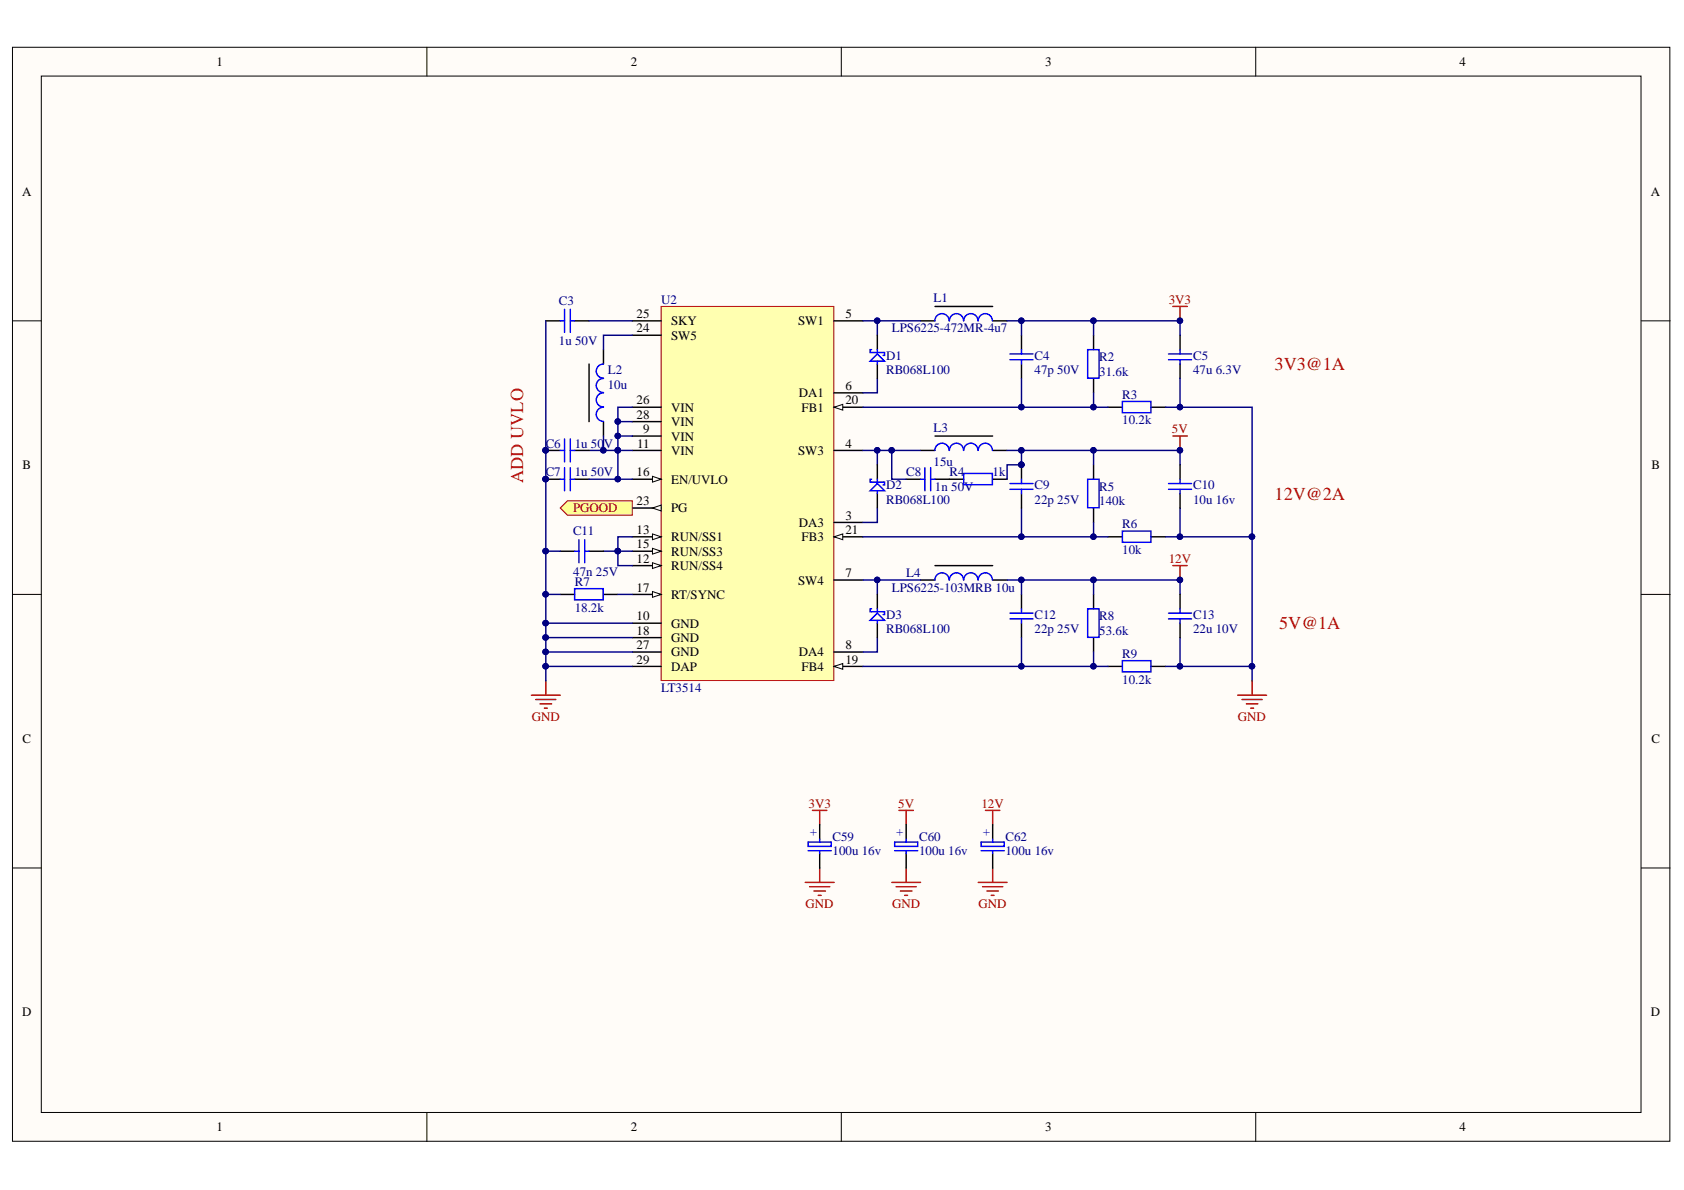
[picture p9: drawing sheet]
<svg xmlns="http://www.w3.org/2000/svg" width="297mm" height="210mm" viewBox="0 0 297 210" stroke-linecap="round" stroke-linejoin="round" font-family="sans-serif">
<defs><g id="words">
<g font-size="3.2" fill="#f00">
<text x="224.8" y="65.3">3V3@1A</text>
<text x="92.3" y="85.2" transform="rotate(-90 92.3 85.2)">ADD UVLO</text>
<text x="224.8" y="88.1">12V@2A</text>
<text x="225.6" y="111">5V@1A</text>
</g>
<g font-size="2.3">
<text x="38.2" y="11.7">1</text>
<text x="111.3" y="11.7">2</text>
<text x="184.4" y="11.7">3</text>
<text x="257.5" y="11.7">4</text>
<text x="3.9" y="34.5">A</text>
<text x="291.2" y="34.5">A</text>
<text x="112.3" y="58.6">24</text>
<text x="112.3" y="56.1">25</text>
<text x="118.4" y="59.9">SW5</text>
<text x="118.4" y="57.4">SKY</text>
<text x="140.8" y="57.4">SW1</text>
<text x="149.1" y="56.1">5</text>
<text x="112.3" y="71.3">26</text>
<text x="140.9" y="70.1">DA1</text>
<text x="149.1" y="68.8">6</text>
<text x="149.1" y="71.3">20</text>
<text x="112.3" y="73.9">28</text>
<text x="113.4" y="76.4">9</text>
<text x="118.4" y="77.7">VIN</text>
<text x="118.4" y="72.6">VIN</text>
<text x="118.4" y="75.1">VIN</text>
<text x="141.4" y="72.6">FB1</text>
<text x="4" y="82.8">B</text>
<text x="112.4" y="79">11</text>
<text x="118.4" y="80.2">VIN</text>
<text x="140.8" y="80.2">SW3</text>
<text x="149.1" y="79">4</text>
<text x="291.3" y="82.8">B</text>
<text x="112.3" y="84">16</text>
<text x="112.3" y="89.1">23</text>
<text x="118.4" y="85.3">EN/UVLO</text>
<text x="112.3" y="94.2">13</text>
<text x="118.4" y="95.5">RUN/SS1</text>
<text x="118.4" y="90.4">PG</text>
<text x="140.9" y="92.9">DA3</text>
<text x="141.4" y="95.5">FB3</text>
<text x="149.1" y="91.6">3</text>
<text x="149.1" y="94.2">21</text>
<text x="112.3" y="99.3">12</text>
<text x="112.3" y="96.7">15</text>
<text x="118.4" y="100.5">RUN/SS4</text>
<text x="118.4" y="98">RUN/SS3</text>
<text x="149.1" y="101.8">7</text>
<text x="112.3" y="104.4">17</text>
<text x="118.4" y="105.6">RT/SYNC</text>
<text x="140.8" y="103.1">SW4</text>
<text x="112.3" y="109.4">10</text>
<text x="112.3" y="112">18</text>
<text x="118.4" y="110.7">GND</text>
<text x="118.4" y="113.2">GND</text>
<text x="112.3" y="114.5">27</text>
<text x="112.3" y="117">29</text>
<text x="118.4" y="115.8">GND</text>
<text x="118.4" y="118.3">DAP</text>
<text x="140.9" y="115.8">DA4</text>
<text x="141.4" y="118.3">FB4</text>
<text x="149.1" y="114.5">8</text>
<text x="149.1" y="117">19</text>
<text x="4" y="131">C</text>
<text x="291.3" y="131">C</text>
<text x="3.9" y="179.3">D</text>
<text x="291.2" y="179.3">D</text>
<text x="38.2" y="199.6">1</text>
<text x="111.3" y="199.6">2</text>
<text x="184.4" y="199.6">3</text>
<text x="257.5" y="199.6">4</text>
</g>
<g font-size="2.3" fill="#000080">
<text x="98.6" y="53.8">C3</text>
<text x="116.6" y="53.6">U2</text>
<text x="164.7" y="53.3">L1</text>
<text x="157.3" y="58.6">LPS6225-472MR-4u7</text>
<text x="98.6" y="60.9">1u 50V</text>
<text x="107.2" y="66">L2</text>
<text x="156.3" y="63.5">D1</text>
<text x="156.3" y="66">RB068L100</text>
<text x="182.5" y="63.5">C4</text>
<text x="182.5" y="66">47p 50V</text>
<text x="193.9" y="63.7">R2</text>
<text x="210.4" y="63.5">C5</text>
<text x="210.4" y="66">47u 6.3V</text>
<text x="107.2" y="68.5">10u</text>
<text x="193.9" y="66.3">31.6k</text>
<text x="198" y="70.3">R3</text>
<text x="164.7" y="76.2">L3</text>
<text x="198" y="74.9">10.2k</text>
<text x="96.3" y="79">C6</text>
<text x="101.4" y="79">1u 50V</text>
<text x="164.7" y="82.3">15u</text>
<text x="96.3" y="84">C7</text>
<text x="101.4" y="84">1u 50V</text>
<text x="156.3" y="86.3">D2</text>
<text x="156.3" y="88.9">RB068L100</text>
<text x="159.8" y="84">C8</text>
<text x="164.9" y="86.6">1n 50V</text>
<text x="167.5" y="84">R4</text>
<text x="175.1" y="84">1k</text>
<text x="182.5" y="86.3">C9</text>
<text x="182.5" y="88.9">22p 25V</text>
<text x="193.9" y="86.6">R5</text>
<text x="193.9" y="89.1">140k</text>
<text x="210.4" y="86.3">C10</text>
<text x="210.4" y="88.9">10u 16v</text>
<text x="101.1" y="94.4">C11</text>
<text x="198" y="93.2">R6</text>
<text x="101.1" y="101.5">47n 25V</text>
<text x="159.8" y="101.8">L4</text>
<text x="198" y="97.7">10k</text>
<text x="101.4" y="103.4">R7</text>
<text x="101.4" y="107.9">18.2k</text>
<text x="157.3" y="104.4">LPS6225-103MRB 10u</text>
<text x="156.3" y="109.2">D3</text>
<text x="156.3" y="111.7">RB068L100</text>
<text x="182.5" y="109.2">C12</text>
<text x="182.5" y="111.7">22p 25V</text>
<text x="193.9" y="109.4">R8</text>
<text x="193.9" y="112">53.6k</text>
<text x="210.4" y="109.2">C13</text>
<text x="210.4" y="111.7">22u 10V</text>
<text x="198" y="116">R9</text>
<text x="116.6" y="122.1">LT3514</text>
<text x="198" y="120.6">10.2k</text>
<text x="146.9" y="148.3">C59</text>
<text x="162.1" y="148.3">C60</text>
<text x="177.4" y="148.3">C62</text>
<text x="146.9" y="150.9">100u 16v</text>
<text x="162.1" y="150.9">100u 16v</text>
<text x="177.4" y="150.9">100u 16v</text>
</g>
<g font-size="2.3" fill="#800000">
<text x="206.2" y="53.6">3V3</text>
<text x="206.7" y="76.4">5V</text>
<text x="101.1" y="90.4">PGOOD</text>
<text x="206.2" y="99.3">12V</text>
<text x="93.8" y="127.2">GND</text>
<text x="218.4" y="127.2">GND</text>
<text x="142.6" y="142.4">3V3</text>
<text x="158.4" y="142.4">5V</text>
<text x="173.1" y="142.4">12V</text>
<text x="142.1" y="160.2">GND</text>
<text x="157.3" y="160.2">GND</text>
<text x="172.6" y="160.2">GND</text>
</g>
<g font-size="2.3" fill="#00f">
<text x="144.1" y="147.5" transform="rotate(-90 144.1 147.5)">+</text>
<text x="159.3" y="147.5" transform="rotate(-90 159.3 147.5)">+</text>
<text x="174.6" y="147.5" transform="rotate(-90 174.6 147.5)">+</text>
</g>
</g></defs>
<g fill="#fffcf8" stroke="#000" stroke-width=".18">
<path d="M2.2 8.3h292.3v193h-292.3z"/>
<path d="M7.3 13.4h282.2v182.8h-282.2z"/>
</g>
<path d="M75.3 8.3v5.1M148.4 8.3v5.1M221.5 8.3v5.1M2.2 56.6h5.1M289.5 56.6h5.1M2.2 104.8h5.1M289.5 104.8h5.1M2.2 153.1h5.1M289.5 153.1h5.1M75.3 196.3v5.1M148.4 196.3v5.1M221.5 196.3v5.1" fill="none" stroke="#000" stroke-width=".18"/>
<path d="M164.9 99.8h10.2M162.4 102.3h2.5M175.1 102.3h2.5" fill="none" stroke="#000" stroke-width=".25"/>
<path d="M167.4 102.3a1.26 1.26 0 0 0-1.2-1.3 1.26 1.26 0 0 0-1.3 1.3M170 102.3a1.25 1.25 0 0 0-1.3-1.3 1.25 1.25 0 0 0-1.2 1.3M172.5 102.3a1.26 1.26 0 0 0-1.3-1.3 1.26 1.26 0 0 0-1.2 1.3M175 102.3a1.25 1.25 0 0 0-1.2-1.3 1.25 1.25 0 0 0-1.2 1.3" fill="none" stroke="#00f" stroke-width=".25"/>
<path d="M116.6 54.1h30.5v65.9h-30.5z" fill="#ffffb0" stroke="#800000" stroke-width=".18"/>
<path d="M147.1 56.6h5.1M111.5 79.5h5.1M111.5 76.9h5.1M147.1 79.5h5.1M147.1 69.3h5.1M111.5 99.8h5.1M147.1 92.1h5.1M111.5 109.9h5.1M147.1 102.3h5.1M147.1 115h5.1" fill="none" stroke="#000" stroke-width=".25"/>
<path d="M115.1 99.3l1.5 .5-1.5 .5z" fill="#fffcf8"/>
<path d="M115.1 99.3l1.5 .5-1.5 .5z" fill="none" stroke="#000" stroke-width=".18"/>
<path d="M111.5 94.7h5.1" fill="none" stroke="#000" stroke-width=".25"/>
<path d="M115.1 94.2l1.5 .5-1.5 .5z" fill="#fffcf8"/>
<path d="M115.1 94.2l1.5 .5-1.5 .5z" fill="none" stroke="#000" stroke-width=".18"/>
<path d="M111.5 97.2h5.1" fill="none" stroke="#000" stroke-width=".25"/>
<path d="M115.1 96.7l1.5 .5-1.5 .5z" fill="#fffcf8"/>
<path d="M115.1 96.7l1.5 .5-1.5 .5z" fill="none" stroke="#000" stroke-width=".18"/>
<path d="M111.5 84.5h5.1" fill="none" stroke="#000" stroke-width=".25"/>
<path d="M115.1 84l1.5 .5-1.5 .5z" fill="#fffcf8"/>
<path d="M115.1 84l1.5 .5-1.5 .5z" fill="none" stroke="#000" stroke-width=".18"/>
<path d="M111.5 104.8h5.1" fill="none" stroke="#000" stroke-width=".25"/>
<path d="M115.1 104.3l1.5 .5-1.5 .6z" fill="#fffcf8"/>
<path d="M115.1 104.3l1.5 .5-1.5 .6z" fill="none" stroke="#000" stroke-width=".18"/>
<path d="M111.5 112.5h5.1M147.1 117.5h5.1" fill="none" stroke="#000" stroke-width=".25"/>
<path d="M147.1 117.5l1.6-.5v1.1z" fill="#fffcf8"/>
<path d="M147.1 117.5l1.6-.5v1.1z" fill="none" stroke="#000" stroke-width=".18"/>
<path d="M147.1 71.8h5.1" fill="none" stroke="#000" stroke-width=".25"/>
<path d="M147.1 71.8l1.6-.5v1z" fill="#fffcf8"/>
<path d="M147.1 71.8l1.6-.5v1z" fill="none" stroke="#000" stroke-width=".18"/>
<path d="M147.1 94.7h5.1" fill="none" stroke="#000" stroke-width=".25"/>
<path d="M147.1 94.7l1.6-.5v1z" fill="#fffcf8"/>
<path d="M147.1 94.7l1.6-.5v1z" fill="none" stroke="#000" stroke-width=".18"/>
<path d="M111.5 89.6h5.1" fill="none" stroke="#000" stroke-width=".25"/>
<path d="M115.1 89.6l1.5-.5v1z" fill="#fffcf8"/>
<path d="M115.1 89.6l1.5-.5v1z" fill="none" stroke="#000" stroke-width=".18"/>
<path d="M111.5 59.1h5.1M111.5 56.6h5.1M111.5 71.8h5.1M111.5 74.4h5.1M98.8 97.2h2.6M103.9 97.2h2.5M98.8 104.8h2.6M106.4 104.8h2.6M111.5 115h5.1M111.5 117.5h5.1" fill="none" stroke="#000" stroke-width=".25"/>
<path d="M93.7 122.6h5.1M94.5 123.4h3.6M95.3 124.2h2M96 124.9h.5M96.3 120.1v2.5" fill="none" stroke="#800000" stroke-width=".25"/>
<path d="M98.8 97.2h-2.5v7.6M106.4 97.2h5.1M111.5 94.7h-2.5v5.1h2.5M96.3 117.5h15.2M96.3 115h15.2M96.3 112.5h15.2M98.8 104.8h-2.5v5.1M109 104.8h2.5M111.5 109.9h-15.2v10.2" fill="none" stroke="#000080" stroke-width=".25"/>
<g fill="#000080" stroke="#000080" stroke-width=".18">
<circle cx="96.2" cy="109.9" r=".49"/>
<circle cx="96.2" cy="112.4" r=".49"/>
<circle cx="96.2" cy="115" r=".49"/>
<circle cx="96.2" cy="117.5" r=".49"/>
<circle cx="96.2" cy="104.8" r=".49"/>
<circle cx="109" cy="97.2" r=".48"/>
<circle cx="96.2" cy="97.2" r=".49"/>
</g>
<path d="M101.4 97.2h.7M102.1 95.2v4.1M103.1 95.2v4.1M103.1 97.2h.8M101.4 103.8h5v2h-5z" fill="none" stroke="#00f" stroke-width=".25"/>
<path d="M98.8 89.6l1.3-1.3h11.4v2.6h-11.4z" fill-rule="evenodd" fill="#ffff80" stroke="#800000" stroke-width=".18"/>
<g fill="none" stroke="#000" stroke-width=".25">
<path d="M96.3 56.6h2.5M101.4 56.6h2.5M154.8 59.1v2.6M162.4 56.6h2.5M164.9 54.1h10.2M175.1 56.6h2.5M180.2 59.1v2.6M192.9 59.1v2.6M208.1 59.1v2.6M96.3 79.5h2.5M101.4 79.5h2.5M103.9 64.2v10.2"/>
<path d="M106.4 61.7v2.5M106.4 74.4v2.5M154.8 64.2v2.6M162.4 79.5h2.5M164.9 76.9h10.2M175.1 79.5h2.5M180.2 64.2v2.6M192.9 66.8v2.5M195.4 71.8h2.6M203.1 71.8h2.5M208.1 64.2v2.6M96.3 84.5h2.5"/>
<path d="M101.4 84.5h2.5M154.8 82v2.5M154.8 87.1v2.5M159.8 84.5h2.6M164.9 84.5h5.1M175.1 84.5h2.5M180.2 82v2.5M180.2 87.1v2.5M192.9 82v2.5M192.9 89.6v2.5M195.4 94.7h2.6M203.1 94.7h2.5"/>
<path d="M208.1 82v2.5M208.1 87.1v2.5M154.8 104.8v2.6M154.8 109.9v2.6M180.2 104.8v2.6M180.2 109.9v2.6M192.9 104.8v2.6M192.9 112.5v2.5M195.4 117.5h2.6M203.1 117.5h2.5M208.1 104.8v2.6M208.1 109.9v2.6"/>
<path d="M144.6 145.5v2.5M144.6 150.6v2.5M159.8 145.5v2.5M159.8 150.6v2.5M175.1 145.5v2.5M175.1 150.6v2.5"/>
</g>
<g fill="none" stroke="#00f" stroke-width=".25">
<path d="M98.8 56.6h.8M99.6 54.6v4M100.6 54.6v4M100.6 56.6h.8M167.4 56.6a1.26 1.26 0 0 0-1.2-1.3 1.26 1.26 0 0 0-1.3 1.3M170 56.6a1.25 1.25 0 0 0-1.3-1.3 1.25 1.25 0 0 0-1.2 1.3M172.5 56.6a1.26 1.26 0 0 0-1.3-1.3 1.26 1.26 0 0 0-1.2 1.3M175 56.6a1.25 1.25 0 0 0-1.2-1.3 1.25 1.25 0 0 0-1.2 1.3M98.8 79.5h.8M99.6 77.4v4.1M100.6 77.4v4.1M100.6 79.5h.8"/>
<path d="M106.4 71.8a1.24 1.24 0 0 0-1.2 1.3 1.24 1.24 0 0 0 1.2 1.2M106.4 69.3a1.24 1.24 0 0 0-1.2 1.2 1.24 1.24 0 0 0 1.2 1.3M106.4 66.8a1.24 1.24 0 0 0-1.2 1.2 1.24 1.24 0 0 0 1.2 1.2M106.4 64.2a1.24 1.24 0 0 0-1.2 1.3 1.24 1.24 0 0 0 1.2 1.2M153.5 63.7l1.3-1.3 1.2 1.3zM153.7 61.7h-.2v.5h2.5v.5h-.2M154.8 61.7v.5M154.8 63.7v.5M167.4 79.5a1.26 1.26 0 0 0-1.2-1.3 1.26 1.26 0 0 0-1.3 1.3M170 79.5a1.25 1.25 0 0 0-1.3-1.3 1.25 1.25 0 0 0-1.2 1.3M172.5 79.5a1.26 1.26 0 0 0-1.3-1.3 1.26 1.26 0 0 0-1.2 1.3M175 79.5a1.25 1.25 0 0 0-1.2-1.3 1.25 1.25 0 0 0-1.2 1.3"/>
<path d="M178.1 62.4h4.1M178.1 63.5h4.1M180.2 61.7v.7M180.2 63.5v.7M191.8 61.7h2.1v5h-2.1zM198 70.8h5v2h-5zM206.1 62.4h4.1M206.1 63.5h4.1M208.1 61.7v.7M208.1 63.5v.7M98.8 84.5h.8M99.6 82.5v4.1"/>
<path d="M100.6 82.5v4.1M100.6 84.5h.8M153.5 86.6l1.3-1.3 1.2 1.3zM153.7 84.5h-.2v.5h2.5v.5h-.2M154.8 84.5v.5M154.8 86.6v.5M162.4 84.5h.7M163.1 82.5v4.1M164.2 82.5v4.1M164.2 84.5h.7M170 83.5h5v2h-5zM178.1 85.3h4.1"/>
<path d="M178.1 86.3h4.1M180.2 84.5v.8M180.2 86.3v.8M191.8 84.5h2.1v5.1h-2.1zM198 93.7h5v2h-5zM206.1 85.3h4.1M206.1 86.3h4.1M208.1 84.5v.8M208.1 86.3v.8M153.5 109.4l1.3-1.2 1.2 1.2zM153.7 107.4h-.2v.5h2.5v.5h-.2M154.8 107.4v.5"/>
<path d="M154.8 109.4v.5M178.1 108.2h4.1M178.1 109.2h4.1M180.2 107.4v.8M180.2 109.2v.7M191.8 107.4h2.1v5h-2.1zM198 116.5h5v2h-5zM206.1 108.2h4.1M206.1 109.2h4.1M208.1 107.4v.8M208.1 109.2v.7M142.5 148.5h4.1v.8h-4.1z"/>
<path d="M142.5 150.1h4.1M144.6 148v.5M144.6 150.1v.5M157.8 148.5h4.1v.8h-4.1zM157.8 150.1h4.1M159.8 148v.5M159.8 150.1v.5M173.1 148.5h4v.8h-4zM173.1 150.1h4M175.1 148v.5M175.1 150.1v.5"/>
</g>
<g fill="none" stroke="#000080" stroke-width=".25">
<path d="M96.3 56.6v40.6M103.9 56.6h7.6M111.5 59.1h-5.1v2.6M152.2 56.6h10.2M154.8 56.6v2.5M177.6 56.6h2.6M192.9 59.1v-2.5h15.2v2.5M192.9 56.6h-12.7v2.5M103.9 79.5h2.5M109 76.9h2.5M109 74.4h2.5M111.5 71.8h-2.5v7.7h-2.6v-2.6"/>
<path d="M111.5 79.5h-2.5v5h2.5M152.2 71.8h43.2M152.2 79.5h10.2M154.8 66.8v2.5h-2.6M154.8 79.5v2.5M157.3 79.5v5h2.5M177.6 79.5h2.6M180.2 66.8v5M192.9 79.5h-12.7v2.5h-2.6v2.5M192.9 69.3v2.5M208.1 66.8v5h-2.5M208.1 71.8h12.8v22.9h-12.8"/>
<path d="M103.9 84.5h5.1M152.2 94.7h43.2M154.8 89.6v2.5h-2.6M180.2 89.6v5.1M192.9 82v-2.5h15.2v2.5M192.9 92.1v2.6M208.1 89.6v5.1h-2.5M220.9 94.7v22.8h-12.8M152.2 117.5h40.7M152.2 102.3h10.2M154.8 112.5v2.5h-2.6M154.8 102.3v2.5"/>
<path d="M177.6 102.3h2.6M180.2 112.5v5M192.9 115v2.5h2.5M192.9 104.8v-2.5h15.2v2.5M192.9 102.3h-12.7v2.5M208.1 112.5v5h-2.5M220.9 117.5v2.6"/>
</g>
<g fill="#000080" stroke="#000080" stroke-width=".18">
<circle cx="180.2" cy="71.8" r=".48"/>
<circle cx="192.9" cy="71.8" r=".48"/>
<circle cx="208.1" cy="71.8" r=".48"/>
<circle cx="192.9" cy="56.6" r=".48"/>
<circle cx="208.1" cy="56.6" r=".48"/>
<circle cx="180.2" cy="94.7" r=".48"/>
<circle cx="192.9" cy="94.7" r=".48"/>
<circle cx="192.9" cy="79.4" r=".48"/>
<circle cx="208.1" cy="79.4" r=".48"/>
<circle cx="208.1" cy="94.7" r=".48"/>
<circle cx="220.8" cy="94.7" r=".49"/>
<circle cx="192.9" cy="117.5" r=".48"/>
<circle cx="180.2" cy="117.5" r=".48"/>
<circle cx="192.9" cy="102.3" r=".48"/>
<circle cx="208.1" cy="102.3" r=".48"/>
<circle cx="208.1" cy="117.5" r=".48"/>
<circle cx="220.8" cy="117.5" r=".49"/>
<circle cx="180.2" cy="56.6" r=".48"/>
<circle cx="109" cy="74.3" r=".48"/>
<circle cx="109" cy="76.9" r=".48"/>
<circle cx="109" cy="79.4" r=".48"/>
<circle cx="106.4" cy="79.4" r=".48"/>
<circle cx="109" cy="84.5" r=".48"/>
<circle cx="96.2" cy="97.2" r=".49"/>
<circle cx="96.2" cy="84.5" r=".49"/>
<circle cx="96.2" cy="79.4" r=".49"/>
<circle cx="154.7" cy="56.6" r=".48"/>
<circle cx="180.2" cy="102.3" r=".48"/>
<circle cx="154.7" cy="102.3" r=".48"/>
<circle cx="154.7" cy="79.4" r=".48"/>
<circle cx="157.3" cy="79.4" r=".48"/>
<circle cx="180.2" cy="79.4" r=".48"/>
<circle cx="180.2" cy="82" r=".48"/>
</g>
<g fill="none" stroke="#800000" stroke-width=".25">
<path d="M206.9 54.1h2.5M208.1 54.1v2.5M206.9 76.9h2.5M208.1 76.9v2.6M206.9 99.8h2.5M208.1 99.8v2.5M218.3 122.6h5.1M219.1 123.4h3.5M219.8 124.2h2.1M220.6 124.9h.5M220.9 120.1v2.5M142 155.6h5.1"/>
<path d="M142.8 156.4h3.6M143.3 142.9h2.6M143.6 157.2h2M144.3 157.9h.5M144.6 142.9v2.6M144.6 153.1v2.5M157.3 155.6h5.1M158.1 156.4h3.5M158.6 142.9h2.5M158.8 157.2h2.1M159.6 157.9h.5M159.8 142.9v2.6"/>
<path d="M159.8 153.1v2.5M172.6 155.6h5M173.3 156.4h3.6M173.8 142.9h2.6M174.1 157.2h2M174.8 157.9h.5M175.1 142.9v2.6M175.1 153.1v2.5"/>
</g>
<use href="#words"/>
</svg>
